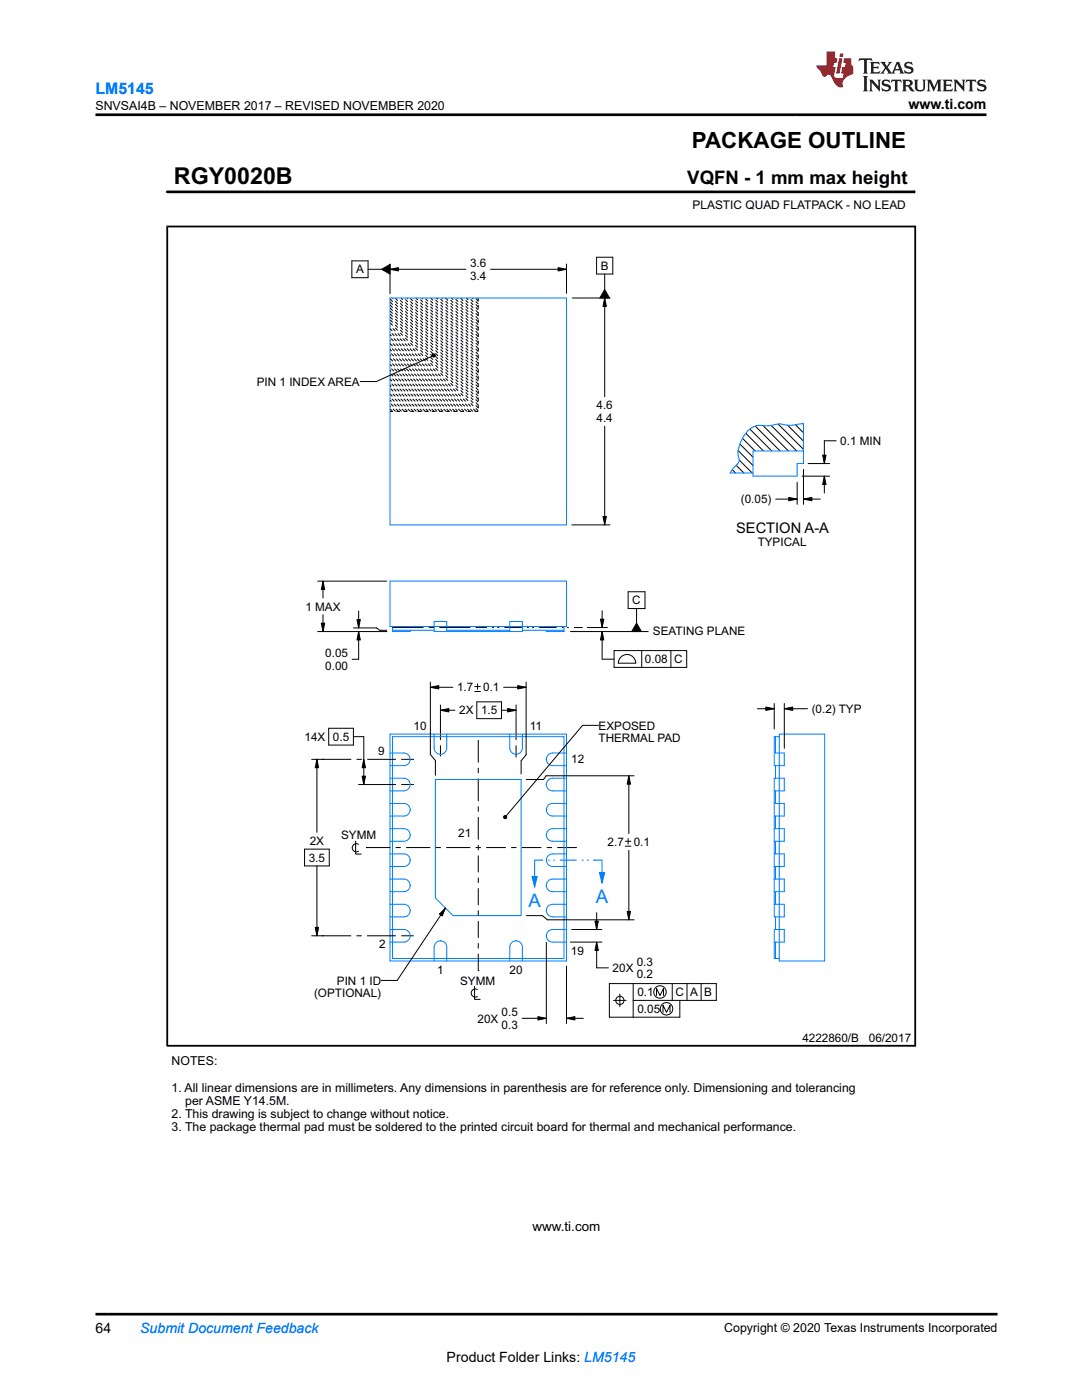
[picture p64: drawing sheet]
<svg xmlns="http://www.w3.org/2000/svg" width="216mm" height="279mm" viewBox="0 0 216 279" stroke-linecap="round" stroke-linejoin="round" font-family="sans-serif">
<defs><g id="words">
<text font-size="4.6" x="34.7" y="36.6">RGY0020B</text>
<text font-size="4.5" x="138.1" y="29.5">PACKAGE OUTLINE</text>
<text font-size="3.7" x="137.1" y="36.6">VQFN - 1 mm max height</text>
<g font-size="3.7" fill="#007fff">
<text x="105.4" y="181">A</text>
<text x="118.9" y="180.2">A</text>
</g>
<text font-size="3.2" fill="#00f" x="19" y="18.7">LM5145</text>
<text font-size="2.9" x="146.9" y="106.3">SECTION A-A</text>
<g font-size="2.8">
<text x="181.3" y="21.8">www.ti.com</text>
<text x="19" y="266.1">64</text>
<text x="89.1" y="271.7">Product Folder Links: LM5145</text>
</g>
<text font-size="2.8" fill="#00f" x="28" y="266.1">Submit Document Feedback</text>
<text font-size="2.7" x="106.3" y="245.7">www.ti.com</text>
<g font-size="2.5">
<text x="19" y="21.9">SNVSAI4B – NOVEMBER 2017 – REVISED NOVEMBER 2020</text>
<text x="34.2" y="212.5">NOTES:</text>
<text x="34.2" y="217.8">1. All linear dimensions are in millimeters. Any dimensions in parenthesis are for reference only. Dimensioning and tolerancing</text>
<text x="37" y="220.5">per ASME Y14.5M.</text>
<text x="34.2" y="223.1">2. This drawing is subject to change without notice.</text>
<text x="34.2" y="225.8">3. The package thermal pad must be soldered to the printed circuit board for thermal and mechanical performance.</text>
<text x="144.5" y="265.8">Copyright © 2020 Texas Instruments Incorporated</text>
</g>
<text font-size="2.4" x="138.2" y="41.7">PLASTIC QUAD FLATPACK - NO LEAD</text>
<g font-size="2.3">
<text x="93.8" y="53.3">3.6</text>
<text x="119.9" y="53.9">B</text>
<text x="71" y="54.6">A</text>
<text x="93.8" y="55.8">3.4</text>
<text x="51.2" y="77">PIN 1 INDEX AREA</text>
<text x="119" y="81.7">4.6</text>
<text x="119" y="84.2">4.4</text>
<text x="167.7" y="88.8">0.1 MIN</text>
<text x="147.8" y="100.4">(0.05)</text>
<text x="151.2" y="109">TYPICAL</text>
<text x="60.9" y="121.8">1 MAX</text>
<text x="126.2" y="120.6">C</text>
<text x="64.9" y="131.2">0.05</text>
<text x="130.3" y="126.8">SEATING PLANE</text>
<text x="64.9" y="133.7">0.00</text>
<text x="128.7" y="132.4">0.08 C</text>
<text x="91.2" y="138">1.7</text>
<text x="91.6" y="142.6">2X 1.5</text>
<text x="96.4" y="138">0.1</text>
<text x="162" y="142.3">(0.2) TYP</text>
<text x="60.8" y="147.9">14X 0.5</text>
<text x="82.5" y="145.6">10</text>
<text x="105.7" y="145.7">11</text>
<text x="119.4" y="145.6">EXPOSED</text>
<text x="119.4" y="148.1">THERMAL PAD</text>
<text x="75.5" y="150.7">9</text>
<text x="114" y="152.3">12</text>
<text x="68.1" y="167.5">SYMM</text>
<text x="91.4" y="167.1">21</text>
<text x="61.6" y="172">3.5</text>
<text x="61.8" y="168.6">2X</text>
<text x="121.2" y="168.9">2.7</text>
<text x="126.5" y="168.9">0.1</text>
<text x="75.6" y="189.3">2</text>
<text x="113.9" y="190.6">19</text>
<text x="67.2" y="196.5">PIN 1 ID</text>
<text x="87.3" y="194.3">1</text>
<text x="91.8" y="196.5">SYMM</text>
<text x="101.7" y="194.3">20</text>
<text x="122.2" y="194">20X</text>
<text x="127.1" y="192.7">0.3</text>
<text x="127.1" y="195.3">0.2</text>
<text x="62.7" y="199">(OPTIONAL)</text>
<text x="100.1" y="202.8">0.5</text>
<text x="127.2" y="198.8">0.1</text>
<text x="127.2" y="202.2">0.05</text>
<text x="134.8" y="198.8">C A B</text>
<text x="95.3" y="204.1">20X</text>
<text x="100.1" y="205.3">0.3</text>
<text x="160.1" y="207.9">4222860/B</text>
<text x="173.4" y="207.9">06/2017</text>
</g>
</g></defs>
<path d="M106.1 174.9h1.1l-.5 2.1z" fill="#007fff"/>
<path d="M106.1 174.9h1.1l-.5 2.1z" fill="none" stroke="#007fff" stroke-width=".2"/>
<path d="M119.6 174.1h1.1l-.6 2.1z" fill="#007fff"/>
<g fill="none" stroke="#007fff" stroke-width=".2">
<path d="M33.4 45.2h.1M77.8 59.5h35.2v45.3h-35.2zM147.3 90.8a1.48 1.48 0 0 1-.5 2.2l-1.1 1.4h4.6M160.3 90h-10v5h8.8v-2.5h1.2v-8a10.4 10.4 0 0 1-4.8 .1l-.7 .1a5.4 5.4 0 0 1-3 .2 3.8 3.8 0 0 0-3.7 2.6l-.3 .7a5 5 0 0 0-.5 2.6M77.8 116h35.2v9h-35.2zM78.3 125v1h3.5v-.2M78.3 125.8h8.3M89.1 126v-2h-2.5v2h17.6v-2h-2.5v2M89.1 125.8h12.6M104.2 125.8h8.3M112.5 125v1h-3.5v-.2M77.8 155.3h2.8a1.26 1.26 0 0 1 1.2 1.3 1.26 1.26 0 0 1-1.2 1.2h-2.8"/>
<path d="M77.8 150.3h2.8a1.26 1.26 0 0 1 1.2 1.2 1.26 1.26 0 0 1-1.2 1.3h-2.8M77.8 146.5h35.2v45.3h-35.2zM78.3 147h34.2v44.3h-34.2zM86.6 146.5v2.8a1.26 1.26 0 0 0 1.3 1.2 1.26 1.26 0 0 0 1.2-1.2v-2.8M86.9 155.6h17.1v27.1h-13.6l-3.5-3.5zM101.7 146.5v2.8a1.26 1.26 0 0 0 1.3 1.2 1.26 1.26 0 0 0 1.2-1.2v-2.8M113 150.3h-2.7a1.26 1.26 0 0 0-1.3 1.2 1.26 1.26 0 0 0 1.3 1.3h2.7M113 155.3h-2.7a1.26 1.26 0 0 0-1.3 1.3 1.26 1.26 0 0 0 1.3 1.2h2.7M154.5 157.8h2v-2.5h-2v27.7h2v-2.5h-2M154.7 147v3.3M154.7 152.8v2.5M154.7 157.8v2.5"/>
<path d="M155.5 146.5h9v45.3h-9zM155.5 147h-1v5.8h2v-2.5h-2M77.8 175.4h2.8a1.26 1.26 0 0 1 1.2 1.3 1.26 1.26 0 0 1-1.2 1.3h-2.8M77.8 170.4h2.8a1.26 1.26 0 0 1 1.2 1.3 1.26 1.26 0 0 1-1.2 1.2h-2.8M77.8 165.4h2.8a1.26 1.26 0 0 1 1.2 1.2 1.26 1.26 0 0 1-1.2 1.3h-2.8M77.8 160.3h2.8a1.26 1.26 0 0 1 1.2 1.3 1.26 1.26 0 0 1-1.2 1.3h-2.8M108.4 171.7h-1.7v5.3M109.4 171.7h.3M110.4 171.7h.3M111.7 171.7h3.4M113 160.3h-2.7a1.26 1.26 0 0 0-1.3 1.3 1.26 1.26 0 0 0 1.3 1.3h2.7M113 165.4h-2.7a1.26 1.26 0 0 0-1.3 1.2 1.26 1.26 0 0 0 1.3 1.3h2.7"/>
<path d="M113 170.4h-2.7a1.26 1.26 0 0 0-1.3 1.3 1.26 1.26 0 0 0 1.3 1.2h2.7M113 175.4h-2.7a1.26 1.26 0 0 0-1.3 1.3 1.26 1.26 0 0 0 1.3 1.3h2.7M116.1 171.7h.3M117.1 171.7h.3M118.5 171.7h.1M118.5 171.7h1.6v4.5M119.6 174.1h1.1l-.6 2.1zM154.5 175.4h2v2.6h-2M154.5 170.4h2v2.5h-2M154.5 165.4h2v2.5h-2M154.5 160.3h2v2.6h-2M154.7 162.9v2.5"/>
<path d="M154.7 167.9v2.5M154.7 172.9v2.5M154.7 178v2.5M77.8 185.5h2.8a1.26 1.26 0 0 1 1.2 1.3 1.26 1.26 0 0 1-1.2 1.2h-2.8M77.8 180.5h2.8a1.26 1.26 0 0 1 1.2 1.2 1.26 1.26 0 0 1-1.2 1.3h-2.8M86.6 191.8v-2.8a1.26 1.26 0 0 1 1.3-1.2 1.26 1.26 0 0 1 1.2 1.2v2.8M101.7 191.8v-2.8a1.26 1.26 0 0 1 1.3-1.2 1.26 1.26 0 0 1 1.2 1.2v2.8M113 180.5h-2.7a1.26 1.26 0 0 0-1.3 1.2 1.26 1.26 0 0 0 1.3 1.3h2.7M113 185.5h-2.7a1.26 1.26 0 0 0-1.3 1.3 1.26 1.26 0 0 0 1.3 1.2h2.7M154.5 188h2v-2.5h-2v5.8h1M154.7 183v2.5M154.7 188v3.3"/>
</g>
<g fill="none" stroke="#000" stroke-width=".2">
<path d="M33.4 38.3h149M182.4 38.1v.4M70.2 52.1h3.2v3.3h-3.2zM73.4 53.7h2.7M76.1 53.7l1.7-.9v1.9zM77.8 53.7l1.7-.3v.7zM77.8 52.7v5.9M77.8 53.7h15.2M97.9 53.7h15.1M111.4 53.4l1.6 .3-1.6 .4zM113 52.7v5.8M114.2 59.5h7.5"/>
<path d="M119 51.3h3.3v3.4h-3.3zM120.7 59.5l.3 1.6h-.7zM120.7 54.7v3.1M120.7 59.5v19.7M120.7 57.8l.9 1.7h-1.9zM86.2 71.1l-11.1 5h-3.2M86.2 70.8l.3-.2 .3 .1 .1 .2-.1 .3-.3 .1-.3-.2zM120.7 85v19.8M146.1 93.7l.7 .7M146.9 92.9l1.5 1.5M147.3 89.9l3 3M147.5 91.8l2.6 2.6"/>
<path d="M147.7 88.6l2.6 2.6M148.2 87.5l2.5 2.5M148.8 86.5l3.5 3.5M149.6 85.6l4.4 4.4M150.7 85l5 5M152.3 84.9l5 5.1M153.9 84.9l5.1 5.1M154.8 99.6h4.3M155.3 84.6l5 5.1M157.2 84.9l3.1 3.1M157.4 99.3l1.7 .3-1.7 .3zM158.7 84.8l1.6 1.6"/>
<path d="M159.1 96.2v4.5M160 95h5.5M160.2 84.5l.1 .2M160.3 99.6l1.7-.3v.6zM160.3 99.6h3.4M160.3 93.7v7M161.2 92.5h4.3M164.2 90.8h.6l-.3 1.7zM164.5 95l.3 1.7h-.6zM164.5 95v3.4M166.8 88h-2.3v4.5M63.4 116h13.8"/>
<path d="M64.5 116l.3 1.7h-.7zM64.5 116v3.3M114.1 104.8h7.6M120.3 103.1h.7l-.3 1.7zM125.3 118.1h3.4v3.4h-3.4zM63.4 126h13.8M64.1 124.4h.7l-.3 1.6zM64.5 122.7v3.3M70.5 125.3h4.6l.7 .5h1.4M71.2 123.6h.7l-.3 1.7zM71.6 126l.3 1.7h-.7zM71.6 122v3.3"/>
<path d="M71.6 126v5.6h-1.3M78.3 125.2h6.2M85.6 125.2h1M85.9 137.2l1.7-.4v.7zM85.9 136.1v14.5l1 1.2v2.9M85.9 137.2h4.5M87.7 125.2h6.1M94.7 137h1.1M94.7 138h1.1M94.9 125.2h2.3M95.3 136.5v1.1M95.4 125.2h.1"/>
<path d="M98.2 125.2h.4M99.3 125.2h.3M100.5 137.2h4.5M100.6 125.2h3.5M103.3 136.8l1.7 .4-1.7 .3zM105 136.1v14.5l-1 1.2v2.7M105.2 125.2h.3M106.2 125.2h.3M107.6 125.2h3.5M112.1 125.2h.4M113.1 125.2h.4M113.8 126h15.5"/>
<path d="M114.5 125.2h1.8M117.2 125.2h4M119.8 123.6h.7l-.4 1.6zM120.1 126l.4 1.7h-.7zM120.1 126v5.6h2.4M120.1 121.9v3.3M122.5 129.8h14.5v3.4h-14.5zM124.1 131a1.75 1.75 0 0 1 1.8-.2 1.75 1.75 0 0 1 1 1.6h-3.5v-.5zM127 124.4l1 1.6h-1.9zM127 121.5v2.9M128.1 129.8v3.4M133.9 129.8v3.4"/>
<path d="M62.2 151.5h7.9M63.2 151.5l.4 1.7h-.7zM63.2 151.5v14.6M64.4 151.5h.1M65.6 145.3h4.9v3.4h-4.9zM70.5 147h2.1v9.6M71.2 151.5h1M71.5 156.6h7.5M72.3 154.9h.6l-.3 1.7zM72.6 151.5l.3 1.7h-.6zM73.3 151.5h5.7M80.1 156.6h2.5"/>
<path d="M80.1 151.5h2.5M80.6 151.5h.1M80.6 156.6h.1M87.9 149.3h.1M87.9 141.7l1.7-.3v.7zM87.9 140.7v1.9M87.9 142.6v5.1M87.9 148.8v2.2M87.9 141.7h2.9M95.1 140.1h5v3.3h-5zM95.4 147.7v4.5M95.4 153.2v1.1"/>
<path d="M95.4 155.4v4.5M100.1 141.7h2.9M101.3 141.4l1.7 .3-1.7 .4zM102.9 149.3h.1M103 140.7v2M103 142.8v4.9M103 148.8v2.4M119.4 144.8h-3.2l-15.2 18M125.5 154.8l.3 1.7h-.7zM125.5 154.8v11.6M126.5 154.8h-17.5l-.5 .8h-3.5M151.1 141.4h3.4"/>
<path d="M152.8 141.1l1.7 .3-1.7 .4zM154.5 140.4v5.1M156.5 141.4l1.7-.3v.7zM156.5 140.4v9M156.5 141.4h4.6M60.8 169.5h4.9v3.3h-4.9zM63.2 172.8v14M71 167.9v2.5h1.1M71.5 168.5a.82 .82 0 0 0-1.2 .7 .82 .82 0 0 0 1.2 .7M73.1 169.1h.1M73.1 169.1h4.8M78.9 169.1h1.1"/>
<path d="M81 169.1h4.9M86.9 169.1h1.1M89 169.1h4.8M94.9 169.1h1.1M95.4 160.9v1.1M95.4 163v4.6M95.4 168.6v1.1M95.4 170.7v3.4M95.4 175.2v1M95.4 177.3v3.3M97 169.1h3.9M100.5 162.9l.2-.2 .3 .1 .1 .3-.1 .2-.3 .1-.2-.2z"/>
<path d="M102 169.1h1M104.1 169.1h3.9M109.1 169.1h1M111.2 169.1h3.9M124.8 167.9h1.1M124.8 168.9h1.1M125.3 167.3v1.2M125.5 169.7v13.9M62.2 186.8h7.9M62.9 185.1h.7l-.4 1.7zM64.3 186.8h.1M71.1 186.8h1.1"/>
<path d="M73.2 186.8h5.8M80.1 186.8h2.5M80.6 186.7v.1M87.7 182.4l1.2-1.2-.7 1.6zM88.9 181.2l-9.7 14.5h-3.1M94.7 196.9v2.5h1.1M95.3 197.5a.82 .82 0 0 0-1.3 .7 .82 .82 0 0 0 1.3 .7M95.4 193.7h.1M95.4 181.7v1M95.4 183.8v3.4M95.4 188.2v1.1M95.4 190.3v3.4"/>
<path d="M105 182.7h3.2l1 .9h17.3M109 188.1v16.2M113 192.8v11.5M113.8 188h6.3M114.1 185.5h6M118.7 183.8h.7l-.3 1.7zM119.1 188l.3 1.7h-.7zM119.1 188v5.2h2.3M119.1 182.1v3.4M122.4 199.6h2.5M123.7 198.4v2.5M125.1 181.9h.7l-.3 1.7z"/>
<path d="M126.3 199.6h16.6v-3.3h-21.3v6.7h14.1v-3.4M126.3 196.3v6.7M131 198.7v-1.4l.7 1.4 .7-1.4v1.4M134.1 196.3v3.3M137.1 196.3v3.3M139.9 196.3v3.3M104.2 203.2h4.8M107.3 202.9l1.7 .3-1.7 .4zM113 203.2l1.7-.3v.7zM113 203.2h3.4M132.3 202v-1.4l.7 1.4 .7-1.4v1.4"/>
<circle cx="123.7" cy="199.6" r=".83"/>
<circle cx="131.7" cy="198" r="1.25"/>
<circle cx="133" cy="201.3" r="1.25"/>
</g>
<g fill="#000">
<path d="M76.1 53.7l1.7-.9v1.9zM77.8 53.7l1.7-.3v.7zM111.4 53.4l1.6 .3-1.6 .4zM120.7 59.5l.3 1.6h-.7zM120.7 57.8l.9 1.7h-1.9zM86.2 70.8l.3-.2 .3 .1 .1 .2-.1 .3-.3 .1-.3-.2zM157.4 99.3l1.7 .3-1.7 .3zM160.3 99.6l1.7-.3v.6zM164.2 90.8h.6l-.3 1.7zM164.5 95l.3 1.7h-.6zM64.5 116l.3 1.7h-.7zM120.3 103.1h.7l-.3 1.7z"/>
<path d="M64.1 124.4h.7l-.3 1.6zM71.6 126l.3 1.7h-.7zM71.2 123.6h.7l-.3 1.7zM85.9 137.2l1.7-.4v.7zM103.3 136.8l1.7 .4-1.7 .3zM119.8 123.6h.7l-.4 1.6zM120.1 126l.4 1.7h-.7zM127 124.4l1 1.6h-1.9zM63.2 151.5l.4 1.7h-.7zM72.6 151.5l.3 1.7h-.6zM72.3 154.9h.6l-.3 1.7zM87.9 141.7l1.7-.3v.7z"/>
<path d="M101.3 141.4l1.7 .3-1.7 .4zM125.5 154.8l.3 1.7h-.7zM152.8 141.1l1.7 .3-1.7 .4zM156.5 141.4l1.7-.3v.7zM100.5 162.9l.2-.2 .3 .1 .1 .3-.1 .2-.3 .1-.2-.2zM62.9 185.1h.7l-.4 1.7zM87.7 182.4l1.2-1.2-.7 1.6zM119.1 188l.3 1.7h-.7zM118.7 183.8h.7l-.3 1.7zM125.1 181.9h.7l-.3 1.7zM107.3 202.9l1.7 .3-1.7 .4zM113 203.2l1.7-.3v.7z"/>
</g>
<path d="M33.4 45.2h149.2v163.5h-149.2z" fill="none" stroke="#000" stroke-width=".36"/>
<path d="M33.4 38.3h149" fill="none" stroke="#000" stroke-width=".53"/>
<g fill="none" stroke="#000" stroke-width=".2" stroke-dasharray=".7 .7" stroke-linecap="butt">
<path d="M95.4 59.5v22.6M95.4 79.6l-17.6-17.6M95.4 79l-17.6-17.6M95.4 78.5l-17.6-17.7M95.4 77.9l-17.6-17.6M95.4 77.3l-17.6-17.6M95.4 76.7l-17.2-17.2M95.4 76.1l-16.6-16.6M95.4 75.5l-16-16M95.4 74.9l-15.4-15.4M95.4 74.3l-14.8-14.8M95.4 73.7l-14.2-14.2"/>
<path d="M95.4 73.1l-13.6-13.6M95.4 72.5l-13-13M95.4 71.9l-12.4-12.4M95.4 71.3l-11.8-11.8M95.4 70.7l-11.2-11.2M95.4 70.2l-10.6-10.7M95.4 69.6l-10.1-10.1M95.4 69l-9.5-9.5M95.4 68.4l-8.9-8.9M95.4 67.8l-8.3-8.3M95.4 67.2l-7.7-7.7M95.4 66.6l-7.1-7.1"/>
<path d="M95.4 66l-6.5-6.5M95.4 65.4l-5.9-5.9M95.4 64.8l-5.3-5.3M95.4 64.2l-4.7-4.7M95.4 63.6l-4.1-4.1M95.4 63l-3.5-3.5M95.4 62.4l-2.9-2.9M95.4 61.9l-2.3-2.4M95.4 61.3l-1.8-1.8M95.4 60.7l-1.2-1.2M95.4 60.1l-.6-.6M78.3 82.1l-.5-.5"/>
<path d="M78.9 82.1l-1.1-1.1M79.5 82.1l-1.7-1.7M80.1 82.1l-2.3-2.3M80.7 82.1l-2.9-2.9M81.3 82.1l-3.5-3.5M81.9 82.1l-4.1-4.1M82.5 82.1l-4.7-4.7M83.1 82.1l-5.3-5.2M83.7 82.1l-5.9-5.8M84.3 82.1l-6.5-6.4M84.9 82.1l-7.1-7M85.5 82.1l-7.7-7.6"/>
<path d="M86 82.1l-8.2-8.2M86.6 82.1l-8.8-8.8M87.2 82.1l-9.4-9.4M87.8 82.1l-10-10M88.4 82.1l-10.6-10.6M89 82.1l-11.2-11.2M89.6 82.1l-11.8-11.8M90.2 82.1l-12.4-12.4M90.8 82.1l-13-13M91.4 82.1l-13.6-13.5M92 82.1l-14.2-14.1M92.6 82.1l-14.8-14.7"/>
<path d="M93.2 82.1l-15.4-15.3M93.8 82.1l-16-15.9M94.3 82.1l-16.5-16.5M94.9 82.1l-17.1-17.1M95.4 82.1h-17.6M95.4 82l-17.6-17.6M95.4 81.4l-17.6-17.6M95.4 80.8l-17.6-17.6M95.4 80.2l-17.6-17.6"/>
</g>
<path d="M171.5 11.6l-.2 .6 .5-.2h.6v.1v2.2l-.2 .4h1l-.2-.4v-2.2v-.1h.5l.6 .2-.2-.6zM173.6 12.4l.2 .3v1.6l-.2 .4h1.9l.1-.6a1.08 1.08 0 0 1-1.3 .2v-.7h.6l.4 .2v-.7l-.4 .2h-.6v-.5l.2-.2a1 1 0 0 1 1 .3l-.1-.5zM175.7 12.4l.9 1.1-1 1.2h.9l-.2-.2 .5-.8 .4 .8-.2 .2h1.6l-.2-.2 .2-.5h.9l.1 .5-.1 .2h.9l-.2-.4-.8-1.9h-.5l-.9 2.1-.9-1.1 .9-1h-.8l.2 .2-.4 .6-.4-.6 .2-.2zM179 12.8l.4 1h-.7zM180.7 12.5a.65 .65 0 0 0-.2 .7 .65 .65 0 0 0 .6 .5l.6 .1 .1 .3a.79 .79 0 0 1-.7 .4 .79 .79 0 0 1-.7-.5l.1 .7 .2-.1a.93 .93 0 0 0 1.1 0 .93 .93 0 0 0 .4-.9 1.46 1.46 0 0 0-1.2-.6l-.1-.3a1.09 1.09 0 0 1 1.2 .2l-.2-.6-.1 .1-.5-.2zM172.2 15.2l.2 .4v2.2l-.2 .4h1l-.2-.4v-2.2l.2-.4zM173.4 15.9l.2 .4v1.5l-.2 .4h.8l-.3-.4 .1-1.3 1.6 1.8v-2l.2-.4h-.7l.1 .2 .1 1.1-1.2-1.3zM176.2 16a.65 .65 0 0 0-.2 .8 .65 .65 0 0 0 .6 .4l.6 .2 .1 .2a.79 .79 0 0 1-.7 .4 .79 .79 0 0 1-.7-.5l.1 .7 .2-.1a.93 .93 0 0 0 1.1 .1 .93 .93 0 0 0 .4-1 1.46 1.46 0 0 0-1.2-.5l-.1-.4a1.09 1.09 0 0 1 1.2 .2l-.1-.6-.2 .1-.5-.1zM177.9 15.9l-.1 .6a.63 .63 0 0 1 .8-.3v1.6l-.3 .4h1l-.2-.4v-1.6a.66 .66 0 0 1 .8 .3l-.1-.6zM180 15.9l.2 .4v1.5l-.2 .4h1l-.2-.2-.1-.7h.5l.1 .2a.79 .79 0 0 0 1.2 .6l-1-.9a.61 .61 0 0 0 .6-.6 .61 .61 0 0 0-.5-.7zM180.8 16.2h.1a.47 .47 0 0 1 .5 .1 .47 .47 0 0 1 .1 .5l-.1 .1-.7 .1zM182.3 15.9l.2 .2a2.27 2.27 0 0 0 .4 2 1.04 1.04 0 0 0 1.7-.7v-1.3l.2-.2h-.8l.2 .4v1.1a.6 .6 0 0 1-.6 .6 .6 .6 0 0 1-.6-.6v-1.1l.3-.4zM184.9 15.9l.2 .4v1.5l-.2 .4h.8l-.3-.4v-1.4l.9 1.9 .9-1.9v1.4l-.3 .4h1l-.2-.4v-1.5l.2-.4h-.8l-.7 1.5-.6-1.5zM188.1 15.9l.2 .4v1.5l-.2 .4h1.9l.1-.6a1.09 1.09 0 0 1-1.3 .2v-.7h.6l.4 .2v-.6l-.4 .2h-.6v-.6l.2-.1a1.01 1.01 0 0 1 1 .3l-.1-.6zM190.2 15.9l.3 .4v1.5l-.3 .4h.8l-.2-.4v-1.3l1.6 1.8v-2l.2-.4h-.7l.2 .2v1.1l-1.2-1.3zM192.8 15.9l-.1 .6a.63 .63 0 0 1 .8-.3v1.6l-.3 .4h1l-.2-.4v-1.6a.66 .66 0 0 1 .8 .3l-.1-.6zM195.2 16a.65 .65 0 0 0-.2 .8 .65 .65 0 0 0 .6 .4l.6 .2 .2 .2a.79 .79 0 0 1-.7 .4 .79 .79 0 0 1-.7-.5l.1 .7 .2-.1a.93 .93 0 0 0 1 .1 .93 .93 0 0 0 .5-1 1.46 1.46 0 0 0-1.3-.5v-.4a1.09 1.09 0 0 1 1.2 .2l-.2-.6-.2 .1-.5-.1z" fill="#231f20"/>
<path d="M164.9 10.3v2.7h-2l.1 .4 .8 1a.95 .95 0 0 0 1 .9 .59 .59 0 0 1 .5-.4 .59 .59 0 0 1 .5 .3l.4 .8a1.59 1.59 0 0 0 2.1 1.4 1.61 1.61 0 0 1 1-2.3l1-.3-.1-1.5a1.59 1.59 0 0 1-.3-1.7h-1.5l-.2 .9h.6l-.2 .9h-.5l-.2 .9v.3l.4 .1-.1 .9h-.7a.73 .73 0 0 1-1-.7l.3-1.5h-.5l.1-.9h.5l.2-.9h-.5v-1.3zM167.4 11.6l-.6 3.1h.7l.6-3.1zM167.6 10.7l-.1 .6h.7l.1-.6z" fill="#ed1c24"/>
<path d="M19 22.9h177.8M19 262.3h180" fill="none" stroke="#000" stroke-width=".53"/>
<use href="#words"/>
</svg>
